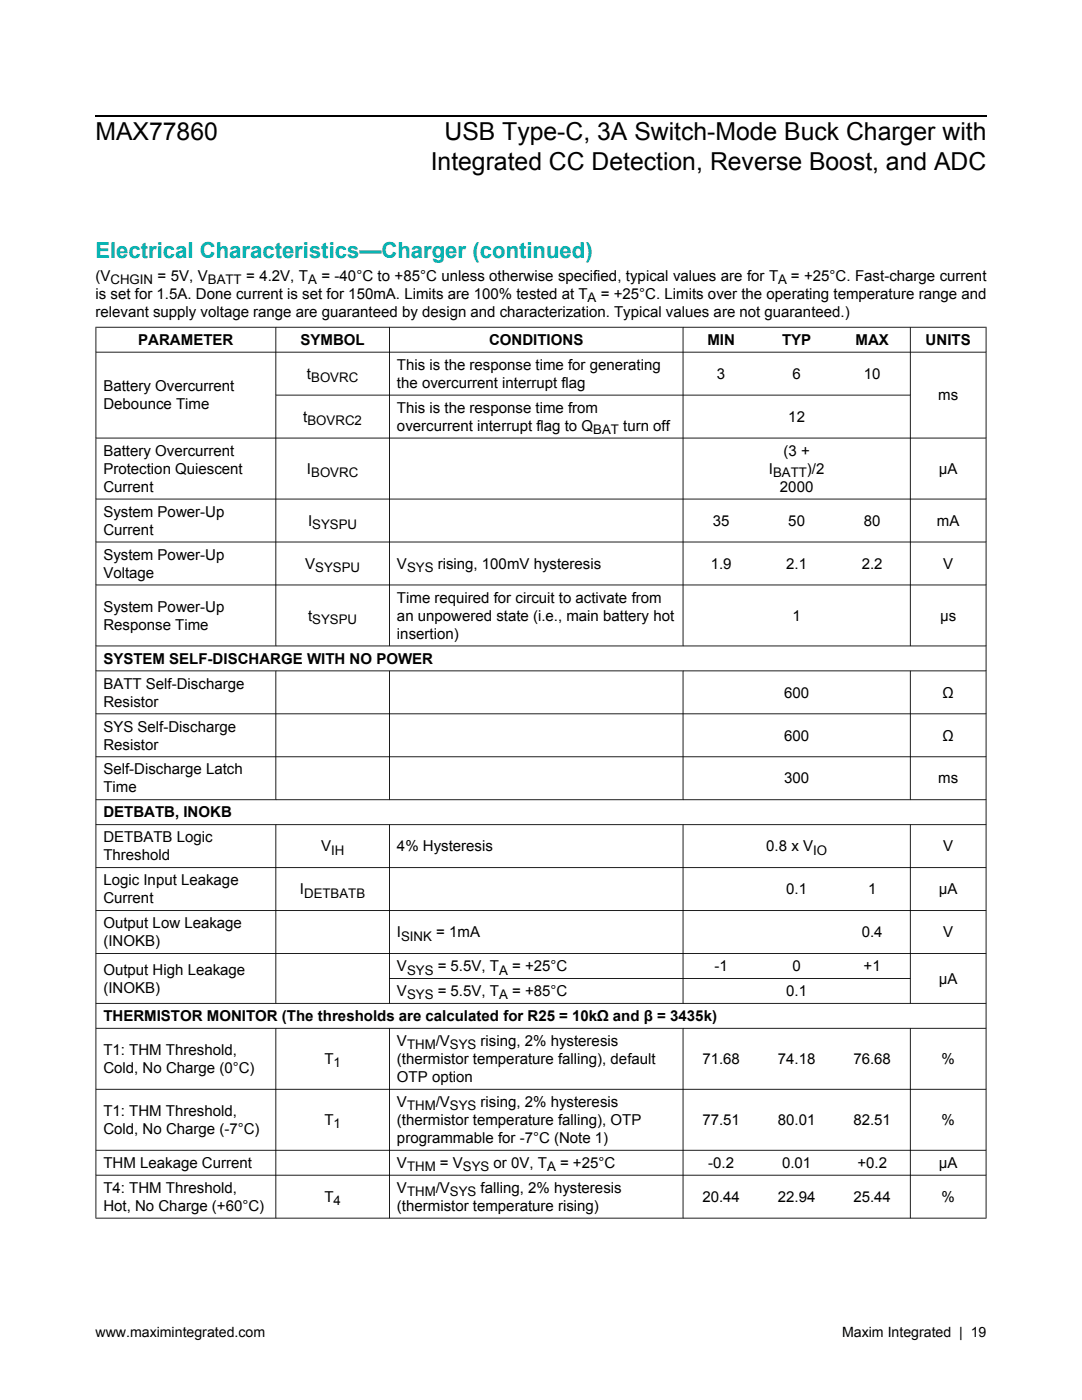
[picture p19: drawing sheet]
<svg xmlns="http://www.w3.org/2000/svg" width="216mm" height="279mm" viewBox="0 0 216 279" stroke-linecap="round" stroke-linejoin="round" font-family="sans-serif">
<defs><g id="words">
<g font-size="4.9">
<text x="19" y="27.9">MAX77860</text>
<text x="88.7" y="27.9">USB Type-C, 3A Switch-Mode Buck Charger with</text>
<text x="85.9" y="33.9">Integrated CC Detection, Reverse Boost, and ADC</text>
</g>
<text font-size="4.4" fill="#00b1b0" x="19" y="51.4">Electrical Characteristics—Charger (continued)</text>
<g font-size="3">
<text x="19" y="56.1">(V</text>
<text x="19" y="59.7">is set for 1.5A. Done current is set for 150mA. Limits are 100% tested at T</text>
<text x="19" y="63.3">relevant supply voltage range are guaranteed by design and characterization. Typical values are not guaranteed.)</text>
<text x="27.6" y="68.8">PARAMETER</text>
<text x="60" y="68.8">SYMBOL</text>
<text x="97.6" y="68.8">CONDITIONS</text>
<text x="141.1" y="68.8">MIN</text>
<text x="156.1" y="68.8">TYP</text>
<text x="170.7" y="68.8">MAX</text>
<text x="184.7" y="68.8">UNITS</text>
<text x="61.3" y="75.6">t</text>
<text x="79.2" y="73.8">This is the response time for generating</text>
<text x="79.2" y="77.4">the overcurrent interrupt flag</text>
<text x="143.1" y="75.6">3</text>
<text x="158.1" y="75.6">6</text>
<text x="172.4" y="75.6">10</text>
<text x="20.6" y="78.1">Battery Overcurrent</text>
<text x="20.6" y="81.7">Debounce Time</text>
<text x="79.2" y="82.4">This is the response time from</text>
<text x="187.2" y="79.9">ms</text>
<text x="60.5" y="84.2">t</text>
<text x="79.2" y="86">overcurrent interrupt flag to Q</text>
<text x="157.3" y="84.2">12</text>
<text x="20.6" y="91">Battery Overcurrent</text>
<text x="20.6" y="94.6">Protection Quiescent</text>
<text x="61.3" y="94.6">I</text>
<text x="153.4" y="94.6">I</text>
<text x="156.3" y="91">(3 +</text>
<text x="187.3" y="94.6">μA</text>
<text x="20.6" y="98.2">Current</text>
<text x="155.6" y="98.2">2000</text>
<text x="20.6" y="103.1">System Power-Up</text>
<text x="20.6" y="106.7">Current</text>
<text x="61.5" y="104.9">I</text>
<text x="142.2" y="104.9">35</text>
<text x="157.3" y="104.9">50</text>
<text x="172.4" y="104.9">80</text>
<text x="187" y="104.9">mA</text>
<text x="20.6" y="111.7">System Power-Up</text>
<text x="60.9" y="113.5">V</text>
<text x="79.2" y="113.5">V</text>
<text x="141.8" y="113.5">1.9</text>
<text x="156.9" y="113.5">2.1</text>
<text x="172" y="113.5">2.2</text>
<text x="188.2" y="113.5">V</text>
<text x="20.6" y="115.3">Voltage</text>
<text x="20.6" y="122.1">System Power-Up</text>
<text x="20.6" y="125.7">Response Time</text>
<text x="61.5" y="123.9">t</text>
<text x="79.2" y="120.3">Time required for circuit to activate from</text>
<text x="79.2" y="123.9">an unpowered state (i.e., main battery hot</text>
<text x="158.1" y="123.9">1</text>
<text x="187.6" y="123.9">μs</text>
<text x="79.2" y="127.5">insertion)</text>
<text x="20.6" y="132.4">SYSTEM SELF-DISCHARGE WITH NO POWER</text>
<text x="20.6" y="137.4">BATT Self-Discharge</text>
<text x="20.6" y="141">Resistor</text>
<text x="156.5" y="139.2">600</text>
<text x="188.1" y="139.2">Ω</text>
<text x="20.6" y="146">SYS Self-Discharge</text>
<text x="20.6" y="149.6">Resistor</text>
<text x="156.5" y="147.8">600</text>
<text x="188.1" y="147.8">Ω</text>
<text x="20.6" y="154.6">Self-Discharge Latch</text>
<text x="20.6" y="158.2">Time</text>
<text x="156.5" y="156.4">300</text>
<text x="187.2" y="156.4">ms</text>
<text x="20.6" y="163.1">DETBATB, INOKB</text>
<text x="20.6" y="168.1">DETBATB Logic</text>
<text x="20.6" y="171.7">Threshold</text>
<text x="64.1" y="169.9">V</text>
<text x="79.2" y="169.9">4% Hysteresis</text>
<text x="152.9" y="169.9">0.8 x V</text>
<text x="188.2" y="169.9">V</text>
<text x="20.6" y="176.7">Logic Input Leakage</text>
<text x="59.9" y="178.5">I</text>
<text x="156.9" y="178.5">0.1</text>
<text x="173.2" y="178.5">1</text>
<text x="187.3" y="178.5">µA</text>
<text x="20.6" y="180.3">Current</text>
<text x="20.6" y="185.3">Output Low Leakage</text>
<text x="20.6" y="188.8">(INOKB)</text>
<text x="79.2" y="187.1">I</text>
<text x="172" y="187.1">0.4</text>
<text x="188.2" y="187.1">V</text>
<text x="20.6" y="194.5">Output High Leakage</text>
<text x="79.2" y="193.8">V</text>
<text x="142.6" y="193.8">-1</text>
<text x="158.1" y="193.8">0</text>
<text x="172.3" y="193.8">+1</text>
<text x="187.3" y="196.3">µA</text>
<text x="20.6" y="198.1">(INOKB)</text>
<text x="20.6" y="203.8">THERMISTOR MONITOR (The thresholds are calculated for R25 = 10kΩ and β = 3435k)</text>
<text x="79.2" y="198.8">V</text>
<text x="156.9" y="198.8">0.1</text>
<text x="79.2" y="208.7">V</text>
<text x="20.6" y="210.5">T1: THM Threshold,</text>
<text x="20.6" y="214.1">Cold, No Charge (0°C)</text>
<text x="64.7" y="212.3">T</text>
<text x="79.2" y="212.3">(thermistor temperature falling), default</text>
<text x="79.2" y="215.9">OTP option</text>
<text x="140.1" y="212.3">71.68</text>
<text x="155.2" y="212.3">74.18</text>
<text x="170.3" y="212.3">76.68</text>
<text x="187.9" y="212.3">%</text>
<text x="79.2" y="220.9">V</text>
<text x="20.6" y="222.7">T1: THM Threshold,</text>
<text x="20.6" y="226.3">Cold, No Charge (-7°C)</text>
<text x="64.7" y="224.5">T</text>
<text x="79.2" y="224.5">(thermistor temperature falling), OTP</text>
<text x="140.1" y="224.5">77.51</text>
<text x="155.2" y="224.5">80.01</text>
<text x="170.3" y="224.5">82.51</text>
<text x="187.9" y="224.5">%</text>
<text x="20.6" y="233.1">THM Leakage Current</text>
<text x="79.2" y="228.1">programmable for -7°C (Note 1)</text>
<text x="79.2" y="233.1">V</text>
<text x="141.3" y="233.1">-0.2</text>
<text x="156.1" y="233.1">0.01</text>
<text x="171.1" y="233.1">+0.2</text>
<text x="187.3" y="233.1">µA</text>
<text x="20.6" y="238.1">T4: THM Threshold,</text>
<text x="64.7" y="239.9">T</text>
<text x="79.2" y="238.1">V</text>
<text x="140.1" y="239.9">20.44</text>
<text x="155.2" y="239.9">22.94</text>
<text x="170.3" y="239.9">25.44</text>
<text x="187.9" y="239.9">%</text>
<text x="20.6" y="241.7">Hot, No Charge (+60°C)</text>
<text x="79.2" y="241.7">(thermistor temperature rising)</text>
</g>
<g font-size="2.8">
<text x="19" y="266.8">www.maximintegrated.com</text>
<text x="168" y="266.8">Maxim Integrated | 19</text>
</g>
<g font-size="2.6">
<text x="22" y="56.7">CHGIN = 5V, VBATT = 4.2V, TA = -40°C to +85°C unless otherwise specified, typical values are for TA = +25°C. Fast-charge current</text>
<text x="117.3" y="60.3">A = +25°C. Limits over the operating temperature range and</text>
<text x="62.1" y="76.3">BOVRC</text>
<text x="61.4" y="84.8">BOVRC2</text>
<text x="118.4" y="86.6">BAT turn off</text>
<text x="62.1" y="95.2">BOVRC</text>
<text x="154.3" y="95.2">BATT)/2</text>
<text x="62.3" y="105.6">SYSPU</text>
<text x="62.9" y="114.2">SYSPU</text>
<text x="81.2" y="114.2">SYS rising, 100mV hysteresis</text>
<text x="62.3" y="124.5">SYSPU</text>
<text x="66.1" y="170.6">IH</text>
<text x="162.2" y="170.6">IO</text>
<text x="60.7" y="179.1">DETBATB</text>
<text x="80" y="187.7">SINK = 1mA</text>
<text x="81.2" y="194.5">SYS = 5.5V, TA = +25°C</text>
<text x="81.2" y="199.5">SYS = 5.5V, TA = +85°C</text>
<text x="81.2" y="209.4">THM/VSYS rising, 2% hysteresis</text>
<text x="66.6" y="213">1</text>
<text x="81.2" y="221.6">THM/VSYS rising, 2% hysteresis</text>
<text x="66.6" y="225.2">1</text>
<text x="81.2" y="233.7">THM = VSYS or 0V, TA = +25°C</text>
<text x="81.2" y="238.7">THM/VSYS falling, 2% hysteresis</text>
<text x="66.6" y="240.5">4</text>
</g>
</g></defs>
<g fill="none" stroke="#000" stroke-width=".2">
<path d="M19 70.3h177.8M19 65.3h177.8M19.1 65.2v178M55 78.9h126.7M55 65.2v63.8M77.7 65.2v63.8M136.3 65.2v63.8M181.6 65.2v63.8M196.8 65.2v178M19 87.4h177.8M19 99.6h177.8M19 108.2h177.8"/>
<path d="M19 116.7h177.8M19 128.9h177.8M19 133.9h177.8M55 133.8v25.9M77.7 133.8v25.9M136.3 133.8v25.9M181.6 133.8v25.9M19 142.5h177.8M19 151h177.8M19 159.6h177.8M19 164.6h177.8M19 173.2h177.8"/>
<path d="M55 164.5v35.8M77.7 164.5v35.8M136.3 164.5v35.8M181.6 164.5v35.8M19 181.7h177.8M19 190.3h177.8M77.6 195.3h104.1M19 200.2h177.8M19 205.2h177.8M19 217.4h177.8M55 205.1v38.1M77.7 205.1v38.1"/>
<path d="M136.3 205.1v38.1M181.6 205.1v38.1M19 229.6h177.8M19 234.5h177.8M19 243.1h177.8"/>
</g>
<path d="M19 23.1h177.8" fill="none" stroke="#000" stroke-width=".26"/>
<use href="#words"/>
</svg>
